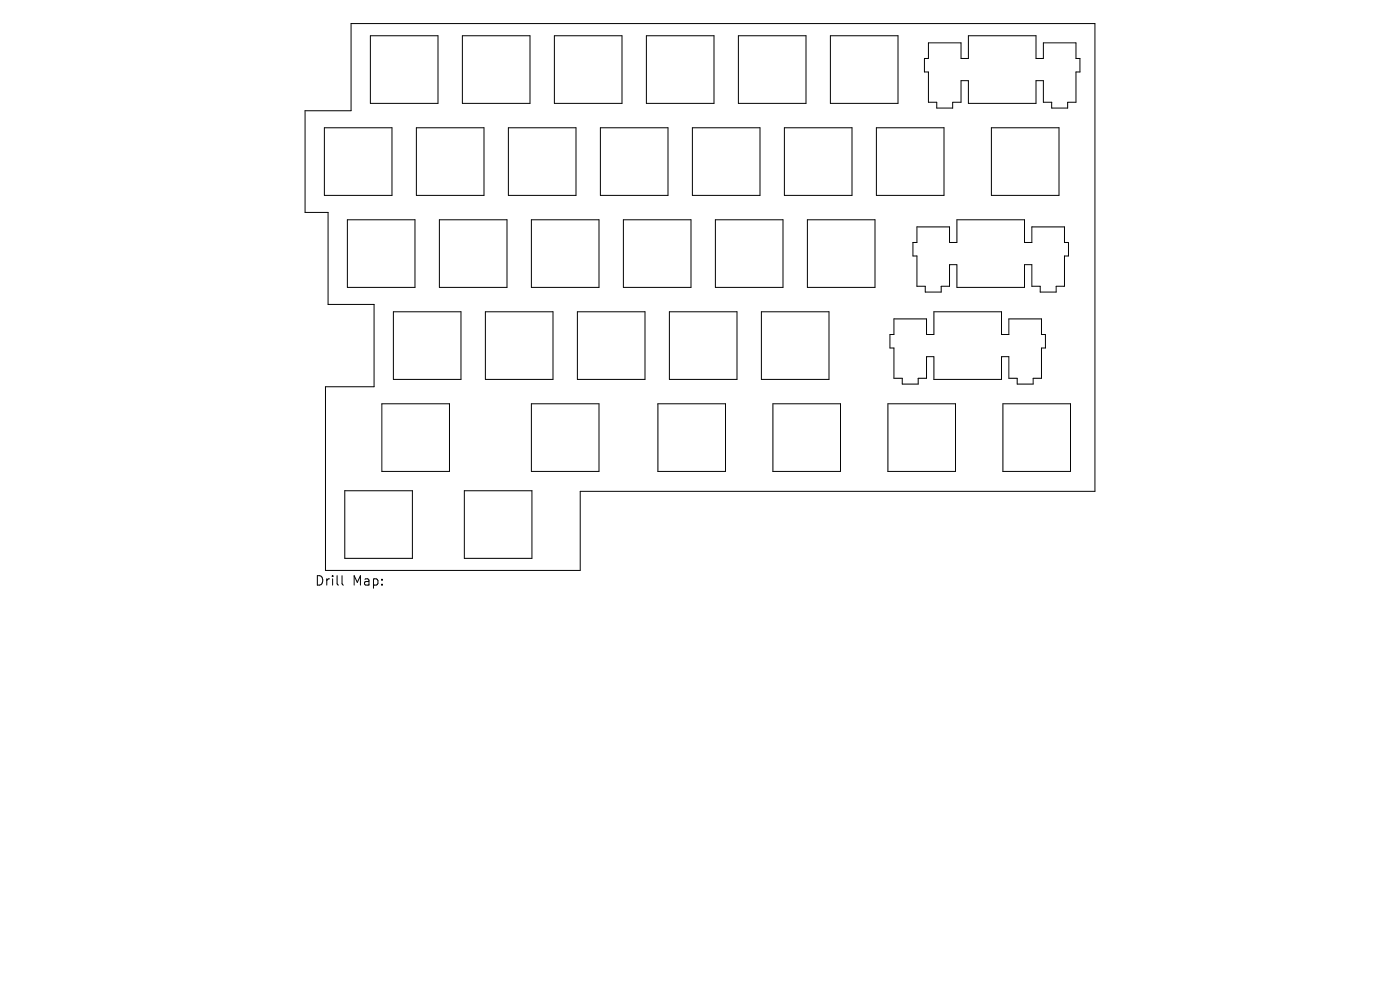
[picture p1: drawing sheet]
<svg xmlns="http://www.w3.org/2000/svg" width="297mm" height="210mm" viewBox="0 0 297 210" stroke-linecap="round" stroke-linejoin="round" font-family="sans-serif">
<defs><g id="words">
<g font-size="2.8">
<text x="66.7" y="124.5">Drill</text>
<text x="74.7" y="124.5">Map:</text>
</g>
</g></defs>
<g fill="none" stroke="#000" stroke-width=".21">
<path d="M74.5 5h157.8v99.2h-109.2v16.8h-54.1v-39h10.4v-17.4h-9.8v-19.5h-4.9v-21.6h9.8zM78.6 7.6h14.3v14.3h-14.3zM98.1 7.6h14.3v14.3h-14.3zM117.6 7.6h14.4v14.3h-14.4zM137.1 7.6h14.4v14.3h-14.4zM156.6 7.6h14.4v14.3h-14.4zM176.2 7.6h14.3v14.3h-14.3zM197 9.1h6.9v3.3h1.5v-4.8h14.4v4.8h1.5v-3.3h7v3.3h.8v2.9h-.8v6.4h-1.8v1.2h-3.4v-1.2h-1.8v-4.6h-1.5v4.8h-14.4v-4.8h-1.5v4.6h-1.8v1.2h-3.4v-1.2h-1.7v-6.4h-.9v-2.9h.9zM68.8 27.1h14.4v14.3h-14.4zM88.3 27.1h14.4v14.3h-14.4zM107.9 27.1h14.3v14.3h-14.3zM127.4 27.1h14.3v14.3h-14.3z"/>
<path d="M146.9 27.1h14.3v14.3h-14.3zM166.4 27.1h14.3v14.3h-14.3zM185.9 27.1h14.4v14.3h-14.4zM210.3 27.1h14.4v14.3h-14.4zM73.7 46.6h14.3v14.4h-14.3zM93.2 46.6h14.4v14.4h-14.4zM112.7 46.6h14.4v14.4h-14.4zM132.2 46.6h14.4v14.4h-14.4zM151.8 46.6h14.3v14.4h-14.3zM171.3 46.6h14.3v14.4h-14.3zM194.5 48.1h6.9v3.3h1.6v-4.8h14.3v4.8h1.6v-3.3h6.9v3.3h.9v2.9h-.9v6.4h-1.7v1.3h-3.4v-1.3h-1.8v-4.5h-1.6v4.8h-14.3v-4.8h-1.6v4.5h-1.7v1.3h-3.4v-1.3h-1.8v-6.4h-.8v-2.9h.8zM83.5 66.1h14.3v14.4h-14.3z"/>
<path d="M103 66.1h14.3v14.4h-14.3zM122.5 66.1h14.3v14.4h-14.3zM142 66.1h14.3v14.4h-14.3zM161.5 66.1h14.4v14.4h-14.4zM189.6 67.6h7v3.4h1.5v-4.9h14.4v4.9h1.5v-3.4h6.9v3.4h.9v2.8h-.9v6.4h-1.7v1.3h-3.4v-1.3h-1.8v-4.5h-1.5v4.8h-14.4v-4.8h-1.5v4.5h-1.8v1.3h-3.4v-1.3h-1.8v-6.4h-.8v-2.8h.8zM81 85.7h14.4v14.3h-14.4zM112.7 85.7h14.4v14.3h-14.4zM139.6 85.7h14.3v14.3h-14.3zM164 85.7h14.3v14.3h-14.3zM188.4 85.7h14.3v14.3h-14.3zM212.8 85.7h14.3v14.3h-14.3zM73.1 104.1h14.4v14.3h-14.4z"/>
<path d="M98.5 104.1h14.3v14.3h-14.3zM72.6 122.1v1.7l.2 .3"/>
</g>
<use href="#words"/>
</svg>
